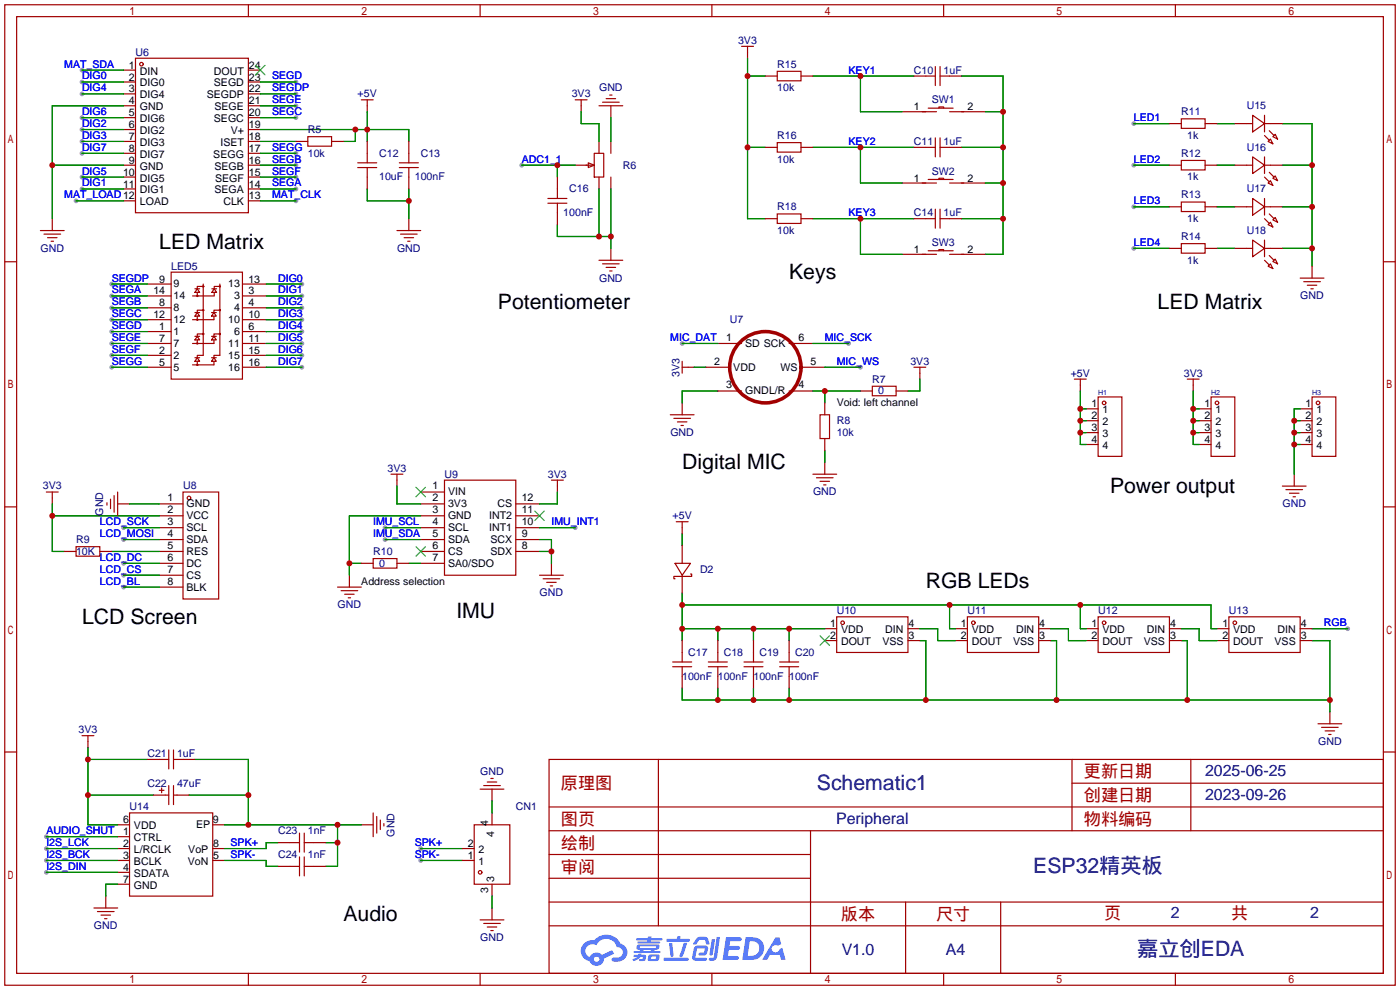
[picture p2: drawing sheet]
<svg xmlns="http://www.w3.org/2000/svg" width="299mm" height="212mm" viewBox="0 0 299 212" stroke-linecap="round" stroke-linejoin="round" font-family="sans-serif">
<defs><g id="words">
<g font-size="4.5">
<text x="34" y="53.3">LED Matrix</text>
<text x="168.7" y="59.6">Keys</text>
<text x="106.4" y="66">Potentiometer</text>
<text x="247.4" y="66">LED Matrix</text>
<text x="145.8" y="100.3">Digital MIC</text>
<text x="237.2" y="105.3">Power output</text>
<text x="197.9" y="125.7">RGB LEDs</text>
<text x="17.5" y="133.3">LCD Screen</text>
<text x="97.5" y="132">IMU</text>
<text x="73.4" y="196.8">Audio</text>
</g>
<g font-size="4.5" fill="#000080">
<text x="174.6" y="168.8">Schematic1</text>
<text x="220.8" y="186.6">ESP32精英板</text>
<text x="243" y="204.4">嘉立创EDA</text>
</g>
<g font-size="3.7" fill="#a00000">
<text x="231.6" y="166.2">更新日期</text>
<text x="119.9" y="168.7">原理图</text>
<text x="231.6" y="171.2">创建日期</text>
<text x="119.9" y="176.3">图页</text>
<text x="231.6" y="176.3">物料编码</text>
<text x="119.9" y="181.4">绘制</text>
<text x="119.9" y="186.5">审阅</text>
<text x="179.7" y="196.6">版本</text>
<text x="200" y="196.6">尺寸</text>
<text x="236" y="196.4">页</text>
<text x="263.1" y="196.4">共</text>
</g>
<g font-size="3.4" fill="#000080">
<text x="257.6" y="165.9">2025-06-25</text>
<text x="257.6" y="171">2023-09-26</text>
<text x="178.7" y="176.1">Peripheral</text>
<text x="250.3" y="196.2">2</text>
<text x="280" y="196.2">2</text>
<text x="179.9" y="204">V1.0</text>
<text x="202.1" y="204">A4</text>
</g>
<g font-size="2.3" fill="#000080">
<text x="29" y="11.9">U6</text>
<text x="157.7" y="9.4">3V3</text>
<text x="166.1" y="14.4">R15</text>
<text x="195.3" y="15.7">C10</text>
<text x="201.7" y="15.7">1uF</text>
<text x="76.4" y="20.8">+5V</text>
<text x="122.2" y="20.8">3V3</text>
<text x="128" y="19.5">GND</text>
<text x="166.1" y="19.5">10k</text>
<text x="199.1" y="22.1">SW1</text>
<text x="266.4" y="23.3">U15</text>
<text x="65.8" y="28.4">R5</text>
<text x="166.1" y="29.7">R16</text>
<text x="252.5" y="24.6">R11</text>
<text x="253.7" y="29.7">1k</text>
<text x="65.8" y="33.5">10k</text>
<text x="81" y="33.5">C12</text>
<text x="89.9" y="33.5">C13</text>
<text x="166.1" y="34.8">10k</text>
<text x="195.3" y="31">C11</text>
<text x="201.7" y="31">1uF</text>
<text x="252.5" y="33.5">R12</text>
<text x="266.4" y="32.2">U16</text>
<text x="81" y="38.6">10uF</text>
<text x="88.6" y="38.6">100nF</text>
<text x="121.7" y="41.1">C16</text>
<text x="133.1" y="36">R6</text>
<text x="199.1" y="37.3">SW2</text>
<text x="253.7" y="38.6">1k</text>
<text x="266.4" y="41.1">U17</text>
<text x="120.4" y="46.2">100nF</text>
<text x="166.1" y="44.9">R18</text>
<text x="195.3" y="46.2">C14</text>
<text x="201.7" y="46.2">1uF</text>
<text x="252.5" y="42.4">R13</text>
<text x="253.7" y="47.5">1k</text>
<text x="8.7" y="53.8">GND</text>
<text x="84.9" y="53.8">GND</text>
<text x="166.1" y="50">10k</text>
<text x="199.1" y="52.5">SW3</text>
<text x="252.5" y="51.3">R14</text>
<text x="266.4" y="50">U18</text>
<text x="36.6" y="57.6">LED5</text>
<text x="253.7" y="56.4">1k</text>
<text x="128" y="60.2">GND</text>
<text x="277.9" y="64">GND</text>
<text x="156" y="69.1">U7</text>
<text x="194.6" y="77.9">3V3</text>
<text x="145.3" y="80.5" transform="rotate(-90 145.3 80.5)">3V3</text>
<text x="186.4" y="81.8">R7</text>
<text x="228.8" y="80.5">+5V</text>
<text x="253" y="80.5">3V3</text>
<text x="187.7" y="84.3">0</text>
<text x="143.3" y="93.2">GND</text>
<text x="178.8" y="90.6">R8</text>
<text x="178.8" y="93.2">10k</text>
<text x="82.8" y="100.8">3V3</text>
<text x="9.2" y="104.6">3V3</text>
<text x="39.1" y="104.6">U8</text>
<text x="95" y="102.1">U9</text>
<text x="117.1" y="102.1">3V3</text>
<text x="173.8" y="105.9">GND</text>
<text x="22.1" y="110.2" transform="rotate(-90 22.1 110.2)">GND</text>
<text x="143.7" y="111">+5V</text>
<text x="274.1" y="108.4">GND</text>
<text x="16.3" y="116">R9</text>
<text x="16.3" y="118.6">10K</text>
<text x="79.8" y="118.6">R10</text>
<text x="81" y="121.1">0</text>
<text x="149.6" y="122.4">D2</text>
<text x="72.2" y="130">GND</text>
<text x="115.3" y="127.5">GND</text>
<text x="178.8" y="131.3">U10</text>
<text x="206.8" y="131.3">U11</text>
<text x="234.7" y="131.3">U12</text>
<text x="262.6" y="131.3">U13</text>
<text x="147.1" y="140.2">C17</text>
<text x="154.7" y="140.2">C18</text>
<text x="162.3" y="140.2">C19</text>
<text x="169.9" y="140.2">C20</text>
<text x="145.8" y="145.3">100nF</text>
<text x="153.4" y="145.3">100nF</text>
<text x="161" y="145.3">100nF</text>
<text x="168.7" y="145.3">100nF</text>
<text x="16.8" y="156.7">3V3</text>
<text x="31.5" y="161.8">C21</text>
<text x="37.8" y="161.8">1uF</text>
<text x="281.7" y="159.2">GND</text>
<text x="102.6" y="165.6">GND</text>
<text x="27.7" y="173.2">U14</text>
<text x="31.5" y="168.1">C22</text>
<text x="37.8" y="168.1">47uF</text>
<text x="110.2" y="173.2">CN1</text>
<text x="59.4" y="178.3">C23</text>
<text x="65.8" y="178.3">1nF</text>
<text x="84.3" y="178.8" transform="rotate(-90 84.3 178.8)">GND</text>
<text x="59.4" y="183.4">C24</text>
<text x="65.8" y="183.4">1nF</text>
<text x="20.1" y="198.6">GND</text>
<text x="102.6" y="201.1">GND</text>
</g>
<g font-size="2.3" fill="#00f">
<text x="13.7" y="14.4">MAT_SDA</text>
<text x="17.5" y="17">DIG0</text>
<text x="58.2" y="17">SEGD</text>
<text x="181.4" y="15.7">KEY1</text>
<text x="17.5" y="19.5">DIG4</text>
<text x="58.2" y="22.1">SEGE</text>
<text x="58.2" y="19.5">SEGDP</text>
<text x="17.5" y="24.6">DIG6</text>
<text x="17.5" y="27.1">DIG2</text>
<text x="17.5" y="29.7">DIG3</text>
<text x="58.2" y="24.6">SEGC</text>
<text x="242.3" y="25.9">LED1</text>
<text x="17.5" y="32.2">DIG7</text>
<text x="58.2" y="34.8">SEGB</text>
<text x="58.2" y="32.2">SEGG</text>
<text x="111.5" y="34.8">ADC1_1</text>
<text x="181.4" y="31">KEY2</text>
<text x="242.3" y="34.8">LED2</text>
<text x="17.5" y="37.3">DIG5</text>
<text x="17.5" y="39.8">DIG1</text>
<text x="58.2" y="39.8">SEGA</text>
<text x="58.2" y="37.3">SEGF</text>
<text x="13.7" y="42.4">MAT_LOAD12</text>
<text x="58.2" y="42.4">MAT_CLK</text>
<text x="181.4" y="46.2">KEY3</text>
<text x="242.3" y="43.7">LED3</text>
<text x="242.3" y="52.5">LED4</text>
<text x="23.9" y="60.2">SEGDP</text>
<text x="23.9" y="65.2">SEGB</text>
<text x="23.9" y="62.7">SEGA</text>
<text x="59.4" y="65.2">DIG2</text>
<text x="59.4" y="62.7">DIG1</text>
<text x="59.4" y="60.2">DIG0</text>
<text x="23.9" y="70.3">SEGD</text>
<text x="23.9" y="67.8">SEGC</text>
<text x="59.4" y="70.3">DIG4</text>
<text x="59.4" y="67.8">DIG3</text>
<text x="23.9" y="77.9">SEGG</text>
<text x="23.9" y="75.4">SEGF</text>
<text x="23.9" y="72.9">SEGE</text>
<text x="59.4" y="77.9">DIG7</text>
<text x="59.4" y="75.4">DIG6</text>
<text x="59.4" y="72.9">DIG5</text>
<text x="143.3" y="72.9">MIC_DAT</text>
<text x="176.3" y="72.9">MIC_SCK</text>
<text x="178.8" y="77.9">MIC_WS</text>
<text x="21.3" y="112.2">LCD_SCK</text>
<text x="79.8" y="112.2">IMU_SCL</text>
<text x="117.9" y="112.2">IMU_INT1</text>
<text x="21.3" y="114.8">LCD_MOSI</text>
<text x="21.3" y="119.9">LCD_DC</text>
<text x="79.8" y="114.8">IMU_SDA</text>
<text x="21.3" y="122.4">LCD_CS</text>
<text x="21.3" y="124.9">LCD_BL</text>
<text x="283" y="133.8">RGB</text>
<text x="9.9" y="178.3">AUDIO_SHUT</text>
<text x="9.9" y="185.9">I2S_DIN</text>
<text x="9.9" y="180.8">I2S_LCK</text>
<text x="9.9" y="183.4">I2S_BCK</text>
<text x="49.3" y="183.4">SPK-</text>
<text x="49.3" y="180.8">SPK+</text>
<text x="88.6" y="183.4">SPK-</text>
<text x="88.6" y="180.8">SPK+</text>
</g>
<g font-size="2.3">
<text x="27.6" y="14.7">1</text>
<text x="27.6" y="17.2">2</text>
<text x="29.9" y="15.9">DIN</text>
<text x="45.7" y="15.9">DOUT</text>
<text x="53.2" y="17.2">23</text>
<text x="53.2" y="14.7">24</text>
<text x="27.6" y="19.8">3</text>
<text x="27.6" y="22.3">4</text>
<text x="29.9" y="18.5">DIG0</text>
<text x="29.9" y="21">DIG4</text>
<text x="29.9" y="23.6">GND</text>
<text x="44.2" y="21">SEGDP</text>
<text x="45.7" y="18.5">SEGD</text>
<text x="45.8" y="23.6">SEGE</text>
<text x="53.2" y="22.3">21</text>
<text x="53.2" y="19.8">22</text>
<text x="195.3" y="23.6">1</text>
<text x="206.8" y="23.6">2</text>
<text x="27.6" y="24.8">5</text>
<text x="27.6" y="27.4">6</text>
<text x="27.6" y="29.9">7</text>
<text x="29.9" y="26.1">DIG6</text>
<text x="29.9" y="28.6">DIG2</text>
<text x="45.7" y="26.1">SEGC</text>
<text x="49.3" y="28.6">V+</text>
<text x="53.2" y="29.9">18</text>
<text x="53.2" y="27.4">19</text>
<text x="53.2" y="24.8">20</text>
<text x="27.6" y="32.5">8</text>
<text x="27.6" y="35">9</text>
<text x="29.9" y="31.2">DIG3</text>
<text x="29.9" y="33.7">DIG7</text>
<text x="45.6" y="33.7">SEGG</text>
<text x="47.1" y="31.2">ISET</text>
<text x="53.2" y="35">16</text>
<text x="53.2" y="32.5">17</text>
<text x="26.3" y="37.5">10</text>
<text x="26.3" y="40.1">11</text>
<text x="29.9" y="36.3">GND</text>
<text x="29.9" y="38.8">DIG5</text>
<text x="29.9" y="41.3">DIG1</text>
<text x="45.8" y="41.3">SEGA</text>
<text x="45.8" y="36.3">SEGB</text>
<text x="46" y="38.8">SEGF</text>
<text x="53.2" y="40.1">14</text>
<text x="53.2" y="37.5">15</text>
<text x="195.3" y="38.8">1</text>
<text x="206.8" y="38.8">2</text>
<text x="29.9" y="43.9">LOAD</text>
<text x="47.7" y="43.9">CLK</text>
<text x="53.2" y="42.6">13</text>
<text x="195.3" y="54">1</text>
<text x="206.8" y="54">2</text>
<text x="32.8" y="62.9">14</text>
<text x="34" y="60.4">9</text>
<text x="34" y="65.5">8</text>
<text x="37.1" y="64">14</text>
<text x="37.1" y="61.4">9</text>
<text x="48.8" y="61.4">13</text>
<text x="50" y="64">3</text>
<text x="53.1" y="60.4">13</text>
<text x="53.1" y="65.5">4</text>
<text x="53.1" y="62.9">3</text>
<text x="32.8" y="68">12</text>
<text x="34" y="70.6">1</text>
<text x="37.1" y="69">12</text>
<text x="37.1" y="66.5">8</text>
<text x="37.1" y="71.6">1</text>
<text x="48.8" y="69">10</text>
<text x="50" y="71.6">6</text>
<text x="50" y="66.5">4</text>
<text x="53.1" y="68">10</text>
<text x="53.1" y="70.6">6</text>
<text x="34" y="73.1">7</text>
<text x="34" y="75.6">2</text>
<text x="37.1" y="74.1">7</text>
<text x="37.1" y="76.7">2</text>
<text x="48.8" y="76.7">15</text>
<text x="48.8" y="74.1">11</text>
<text x="53.1" y="75.6">15</text>
<text x="53.1" y="73.1">11</text>
<text x="152.7" y="77.9">2</text>
<text x="155.2" y="72.9">1</text>
<text x="159.3" y="74.1">SD SCK</text>
<text x="170.7" y="72.9">6</text>
<text x="173.2" y="77.9">5</text>
<text x="34" y="78.2">5</text>
<text x="37.1" y="79.2">5</text>
<text x="48.8" y="79.2">16</text>
<text x="53.1" y="78.2">16</text>
<text x="155.2" y="83">3</text>
<text x="156.7" y="79.2">VDD</text>
<text x="166.8" y="79.2">WS</text>
<text x="170.7" y="83">4</text>
<text x="159.3" y="84.3">GNDL/R</text>
<text x="178.8" y="86.8">Void: left channel</text>
<text x="233.3" y="87.1">1</text>
<text x="233.3" y="89.6">2</text>
<text x="235.6" y="88.3">1</text>
<text x="257.4" y="87.1">1</text>
<text x="257.4" y="89.6">2</text>
<text x="259.8" y="88.3">1</text>
<text x="279" y="87.1">1</text>
<text x="279" y="89.6">2</text>
<text x="281.4" y="88.3">1</text>
<text x="233.3" y="92.1">3</text>
<text x="233.3" y="94.7">4</text>
<text x="235.6" y="90.9">2</text>
<text x="235.6" y="93.4">3</text>
<text x="235.6" y="96">4</text>
<text x="257.4" y="92.1">3</text>
<text x="257.4" y="94.7">4</text>
<text x="259.8" y="90.9">2</text>
<text x="259.8" y="93.4">3</text>
<text x="259.8" y="96">4</text>
<text x="279" y="92.1">3</text>
<text x="279" y="94.7">4</text>
<text x="281.4" y="90.9">2</text>
<text x="281.4" y="93.4">3</text>
<text x="281.4" y="96">4</text>
<text x="35.8" y="107.2">1</text>
<text x="92.5" y="107.2">2</text>
<text x="92.5" y="104.6">1</text>
<text x="95.8" y="105.9">VIN</text>
<text x="111.5" y="107.2">12</text>
<text x="35.8" y="109.7">2</text>
<text x="35.8" y="112.2">3</text>
<text x="39.9" y="108.4">GND</text>
<text x="39.9" y="111">VCC</text>
<text x="39.9" y="113.5">SCL</text>
<text x="92.5" y="112.2">4</text>
<text x="92.5" y="109.7">3</text>
<text x="95.8" y="113.5">SCL</text>
<text x="95.8" y="111">GND</text>
<text x="95.8" y="108.4">3V3</text>
<text x="104.6" y="113.5">INT1</text>
<text x="104.6" y="111">INT2</text>
<text x="106.3" y="108.4">CS</text>
<text x="111.5" y="112.2">10</text>
<text x="111.5" y="109.7">11</text>
<text x="35.8" y="114.8">4</text>
<text x="35.8" y="117.3">5</text>
<text x="35.8" y="119.9">6</text>
<text x="39.9" y="116">SDA</text>
<text x="39.9" y="118.6">RES</text>
<text x="92.5" y="119.9">7</text>
<text x="92.5" y="117.3">6</text>
<text x="92.5" y="114.8">5</text>
<text x="95.8" y="118.6">CS</text>
<text x="95.8" y="116">SDA</text>
<text x="104.8" y="118.6">SDX</text>
<text x="104.8" y="116">SCX</text>
<text x="111.5" y="117.3">8</text>
<text x="111.5" y="114.8">9</text>
<text x="35.8" y="122.4">7</text>
<text x="35.8" y="124.9">8</text>
<text x="39.9" y="121.1">DC</text>
<text x="39.9" y="123.7">CS</text>
<text x="77.2" y="124.9">Address selection</text>
<text x="95.8" y="121.1">SA0/SDO</text>
<text x="39.9" y="126.2">BLK</text>
<text x="177.4" y="134.1">1</text>
<text x="177.4" y="136.6">2</text>
<text x="179.8" y="135.3">VDD</text>
<text x="179.8" y="137.9">DOUT</text>
<text x="188.6" y="137.9">VSS</text>
<text x="189.2" y="135.3">DIN</text>
<text x="194.2" y="136.6">3</text>
<text x="194.2" y="134.1">4</text>
<text x="205.4" y="134.1">1</text>
<text x="205.4" y="136.6">2</text>
<text x="207.7" y="135.3">VDD</text>
<text x="207.7" y="137.9">DOUT</text>
<text x="216.5" y="137.9">VSS</text>
<text x="217.2" y="135.3">DIN</text>
<text x="222.1" y="136.6">3</text>
<text x="222.1" y="134.1">4</text>
<text x="233.3" y="134.1">1</text>
<text x="233.3" y="136.6">2</text>
<text x="235.6" y="135.3">VDD</text>
<text x="235.6" y="137.9">DOUT</text>
<text x="244.5" y="137.9">VSS</text>
<text x="245.1" y="135.3">DIN</text>
<text x="250.1" y="136.6">3</text>
<text x="250.1" y="134.1">4</text>
<text x="261.2" y="134.1">1</text>
<text x="261.2" y="136.6">2</text>
<text x="263.6" y="135.3">VDD</text>
<text x="263.6" y="137.9">DOUT</text>
<text x="272.4" y="137.9">VSS</text>
<text x="273" y="135.3">DIN</text>
<text x="278" y="136.6">3</text>
<text x="278" y="134.1">4</text>
<text x="26.3" y="178.5">1</text>
<text x="26.3" y="176">6</text>
<text x="28.6" y="179.8">CTRL</text>
<text x="28.6" y="177.2">VDD</text>
<text x="41.9" y="177">EP</text>
<text x="45.5" y="176">9</text>
<text x="104.4" y="176.6" transform="rotate(-90 104.4 176.6)">4</text>
<text x="105.6" y="179" transform="rotate(-90 105.6 179)">4</text>
<text x="26.3" y="181">2</text>
<text x="26.3" y="183.6">3</text>
<text x="28.6" y="182.3">L/RCLK</text>
<text x="28.6" y="184.9">BCLK</text>
<text x="40.1" y="184.9">VoN</text>
<text x="40.2" y="182.3">VoP</text>
<text x="45.6" y="183.6">5</text>
<text x="45.6" y="181">8</text>
<text x="100" y="183.6">1</text>
<text x="100" y="181">2</text>
<text x="102.3" y="184.9">1</text>
<text x="102.3" y="182.3">2</text>
<text x="26.3" y="186.1">4</text>
<text x="26.3" y="188.7">7</text>
<text x="28.6" y="187.4">SDATA</text>
<text x="28.6" y="189.9">GND</text>
<text x="104.4" y="190.8" transform="rotate(-90 104.4 190.8)">3</text>
<text x="105.6" y="188.5" transform="rotate(-90 105.6 188.5)">3</text>
</g>
<g font-size="1.5" fill="#000080">
<text x="234.7" y="84.5">H1</text>
<text x="258.8" y="84.5">H2</text>
<text x="280.4" y="84.5">H3</text>
</g>
</g></defs>
<g fill="#999">
<circle cx="288" cy="134.4" r=".51"/>
<circle cx="242.3" cy="26.4" r=".51"/>
<circle cx="242.3" cy="35.3" r=".51"/>
<circle cx="242.3" cy="44.2" r=".51"/>
<circle cx="242.3" cy="53.1" r=".51"/>
<circle cx="17.5" cy="15" r=".51"/>
<circle cx="16.3" cy="42.9" r=".51"/>
<circle cx="63.2" cy="42.9" r=".51"/>
<circle cx="63.2" cy="40.4" r=".51"/>
<circle cx="63.2" cy="37.8" r=".51"/>
<circle cx="63.2" cy="35.3" r=".51"/>
<circle cx="63.2" cy="32.8" r=".51"/>
<circle cx="63.2" cy="25.1" r=".51"/>
<circle cx="63.2" cy="22.6" r=".51"/>
<circle cx="63.2" cy="20.1" r=".51"/>
<circle cx="63.2" cy="17.5" r=".51"/>
<circle cx="17.5" cy="17.5" r=".51"/>
<circle cx="17.5" cy="20.1" r=".51"/>
<circle cx="17.5" cy="25.1" r=".51"/>
<circle cx="17.5" cy="27.7" r=".51"/>
<circle cx="17.5" cy="30.2" r=".51"/>
<circle cx="17.5" cy="32.8" r=".51"/>
<circle cx="17.5" cy="37.8" r=".51"/>
<circle cx="17.5" cy="40.4" r=".51"/>
<circle cx="23.9" cy="60.7" r=".51"/>
<circle cx="23.9" cy="78.5" r=".51"/>
<circle cx="23.9" cy="75.9" r=".51"/>
<circle cx="23.9" cy="73.4" r=".51"/>
<circle cx="23.9" cy="70.9" r=".51"/>
<circle cx="23.9" cy="68.3" r=".51"/>
<circle cx="23.9" cy="65.8" r=".51"/>
<circle cx="23.9" cy="63.2" r=".51"/>
<circle cx="64.5" cy="78.5" r=".51"/>
<circle cx="64.5" cy="75.9" r=".51"/>
<circle cx="64.5" cy="73.4" r=".51"/>
<circle cx="64.5" cy="70.9" r=".51"/>
<circle cx="64.5" cy="68.3" r=".51"/>
<circle cx="64.5" cy="65.8" r=".51"/>
<circle cx="64.5" cy="63.2" r=".51"/>
<circle cx="64.5" cy="60.7" r=".51"/>
<circle cx="9.9" cy="186.4" r=".51"/>
<circle cx="9.9" cy="181.4" r=".51"/>
<circle cx="9.9" cy="183.9" r=".51"/>
<circle cx="9.9" cy="178.8" r=".51"/>
<circle cx="26.4" cy="112.8" r=".51"/>
<circle cx="26.4" cy="115.3" r=".51"/>
<circle cx="26.4" cy="120.4" r=".51"/>
<circle cx="26.4" cy="122.9" r=".51"/>
<circle cx="26.4" cy="125.5" r=".51"/>
<circle cx="89.9" cy="183.9" r=".51"/>
<circle cx="89.9" cy="181.4" r=".51"/>
<circle cx="82.3" cy="112.8" r=".51"/>
<circle cx="82.3" cy="115.3" r=".51"/>
<circle cx="122.9" cy="112.8" r=".51"/>
<circle cx="145.8" cy="73.4" r=".51"/>
<circle cx="181.4" cy="73.4" r=".51"/>
<circle cx="183.9" cy="78.5" r=".51"/>
<circle cx="111.5" cy="35.3" r=".51"/>
</g>
<g fill="none" stroke="#a10000" stroke-width=".25">
<path d="M1 1h297.2v209.6h-297.2zM3.6 3.6h292.1v204.4h-292.1zM53.1 1v2.6M102.6 1v2.6M152.1 1v2.6M201.7 1v2.6M251.2 1v2.6M1 55.9h2.6M295.7 55.9h2.5M1 108.3h2.6M295.7 108.3h2.5M1 160.7h2.6"/>
<path d="M117.3 162.3h178.4v45.7h-178.4zM117.3 177.5h178.4M117.3 172.5h178.4M140.7 162.3v35.6M173.2 177.5v30.5M229.1 162.3v15.2M229.1 167.4h66.6M254.5 162.3v15.2M295.7 160.7h2.5M117.3 182.6h55.9M117.3 197.9h178.4M117.3 192.8h178.4"/>
<path d="M117.3 187.7h55.9M193.5 192.8v15.2M213.9 192.8v15.2M53.1 208v2.6M102.6 208v2.6M152.1 208v2.6M201.7 208v2.6M251.2 208v2.6"/>
</g>
<g fill="#5487ff">
<path d="M155.2 200.3h2.6a.48 .48 0 0 1 .7 .4 .48 .48 0 0 1-.6 .4h-1.8l-.2 1.1h1.9a.43 .43 0 0 1 .4 .4 .43 .43 0 0 1-.5 .4h-1.9l-.2 1.3h1.7a.45 .45 0 0 1 .5 .2 .45 .45 0 0 1-.1 .6h-3.3z"/>
<path d="M165.7 200.3h.9l.4 1.5-.8 .3a.84 .84 0 0 0-1.2 .3 .84 .84 0 0 0 .4 1.1 .84 .84 0 0 0 1.1-.4l.1-.2 .6-.3 .7 2.5h-1l-.2-1h-2.1l-.6 1h-1.1z"/>
<path d="M152.1 200.8h.7l-.5 3.1a.36 .36 0 0 1-.3 .3 .36 .36 0 0 1-.4-.3z"/>
<path d="M153.2 200.2h.7l-.6 4.3a1.13 1.13 0 0 1-1.8 .6l.2-.4h.7l.2-.2z"/>
<path d="M148.9 200.6l.6-.4h1a.77 .77 0 0 1 .9 .5l.3 1-.2 .2h-.5l-.3-.9-.2-.2-1 .1-.7 1-.6-.1-.1-.2z"/>
<path d="M148.4 202.4l.6-.3h1.7a.81 .81 0 0 1 .7 .5 .81 .81 0 0 1-.2 .8 .81 .81 0 0 1-.9 .8h-.7a.32 .32 0 0 1-.3-.3 .32 .32 0 0 1 .4-.3h.7l.2-.9-1.6 .1-.4 1.8 2.2 .1a.32 .32 0 0 1 .3 .4 .32 .32 0 0 1-.4 .2h-2.2l-.5-.3-.1-.5z"/>
<path d="M141.9 204.7h5a.33 .33 0 0 1 .3 .3 .33 .33 0 0 1-.3 .3h-4.9l-.2-.1z"/>
<path d="M146.1 201.5h.8l-.7 2a.98 .98 0 0 1-.7 1.1l-.3-.3z"/>
<path d="M143 201.6h.7l.3 2.5a.34 .34 0 0 1-.3 .4 .34 .34 0 0 1-.4-.3z"/>
<path d="M142.5 200.7h2.1l.3-.6h.6l-.1 .6h1.7a.32 .32 0 0 1 .4 .3 .32 .32 0 0 1-.4 .3h-4.5l-.2-.2z"/>
<path d="M135.5 204.1h.9l.1-.3h.6v.3h.8a.82 .82 0 0 1-.5 1.3h-.8v-.4l.7-.1 .1-.3a.68 .68 0 0 0-1 .4l-1.1 .4-.1-.4 .9-.5h-.7z"/>
<path d="M136 200.5h2.4l.1-.3h.7v.3h2.2l.2 .3-.2 .2h-2.3v.2h1.8l.2 .3-.2 .1h-4.5l-.1-.4h2l.1-.2h-2.3l-.1-.2z"/>
<path d="M159.4 200.3l-.8 4.9h1.7a2.5 2.5 0 0 0 3-2.5 2.5 2.5 0 0 0-3.1-2.4zM160.3 201.1a1.61 1.61 0 0 1 2 1.5 1.61 1.61 0 0 1-1.8 1.7h-.7z"/>
<path d="M136.2 202a.55 .55 0 0 0-.2 .8 .55 .55 0 0 0 .7 .2l.1 .3h-1.3v.3l5.4 .1 .3-.2-.2-.2h-1.2l.2-.3a.7 .7 0 0 0 .8-.3 .7 .7 0 0 0 0-.8l-4.2-.1zM136.8 202.3l3.3-.1 .1 .1-.2 .3h-3.2zM137.5 203h1.7l-.2 .3h-1.4z"/>
<path d="M138.6 204.2a1.05 1.05 0 0 0 0 1.2 2.91 2.91 0 0 0 2.2-.2 .98 .98 0 0 0 0-1.2h-1.6zM139.2 204.5l.9-.1 .1 .4-.2 .2-.8-.1z"/>
<path d="M124.9 201.6a2.23 2.23 0 0 0-.7 2.3 2.23 2.23 0 0 0 1.8 1.6 1.58 1.58 0 0 0 1.8 .9 1.58 1.58 0 0 0 1.3-1.5l2.2-1.1-.5-.7-2.1 1a1.65 1.65 0 0 0-2.7 .4 1.45 1.45 0 0 1-.8-1.9 1.45 1.45 0 0 1 2-.7l.3 .1a2.3 2.3 0 0 1 2.3-1.3 2.3 2.3 0 0 1 2 1.7 1.12 1.12 0 0 1 1.3 1 1.12 1.12 0 0 1-1.1 1.2h-.7a.45 .45 0 0 0-.6 .4 .45 .45 0 0 0 .5 .5 2.21 2.21 0 0 0 2.2-.5 2.21 2.21 0 0 0 .5-2.3 2.13 2.13 0 0 0-1.3-1.1 3.3 3.3 0 0 0-5.6-.7l-1.1 .1zM127 205a.57 .57 0 0 1 1.1 0 .57 .57 0 0 1-1.1 0z"/>
</g>
<g fill="none" stroke="#008700" stroke-width=".25">
<path d="M17.5 15h8.9M17.5 17.5h8.9M55.6 17.5h7.6M159.8 16.3h3.8M159.8 12.4v34.3h3.8M173.7 16.3h21.6M183.9 16.3v7.6h8.9M205.5 16.3h8.9v38.1h-3.8M11.2 35.3h15.2M17.5 27.7h8.9M17.5 30.2h8.9M17.5 37.8h8.9"/>
<path d="M17.5 32.8h8.9M17.5 25.1h8.9M17.5 20.1h8.9M26.4 22.6h-15.2v24.1M55.6 35.3h7.6M55.6 22.6h7.6M55.6 27.7h31.8v2.5M55.6 30.2h7.6M55.6 37.8h7.6M55.6 32.8h7.6M55.6 25.1h7.6M55.6 20.1h7.6"/>
<path d="M75.9 27.7v2.5h-2.5M78.5 23.9v6.3M111.5 35.3h11.4M119.1 35.3v2.5M124.2 23.9v2.5h3.8v3.8M130.6 25.1v5.1M159.8 31.5h3.8M173.7 31.5h21.6M183.9 31.5v7.6h8.9M205.5 31.5h8.9M210.6 23.9h3.8M210.6 39.1h3.8"/>
<path d="M242.3 26.4h7.6M242.3 35.3h7.6M260.1 26.4h3.8M260.1 35.3h3.8M274.1 26.4h6.3v30.5M274.1 35.3h6.3M16.3 42.9h10.1M17.5 40.4h8.9M55.6 42.9h7.6M55.6 40.4h7.6M78.5 40.4v2.5h8.9M87.4 40.4v6.3"/>
<path d="M119.1 48v2.5h11.5M128 40.4v10.1M130.6 40.4v12.7M173.7 46.7h21.6M183.9 46.7v7.7h8.9M205.5 46.7h8.9M242.3 53.1h7.6M242.3 44.2h7.6M260.1 53.1h3.8M260.1 44.2h3.8M274.1 53.1h6.3M274.1 44.2h6.3"/>
<path d="M23.9 60.7h7.6M23.9 78.5h7.6M23.9 75.9h7.6M23.9 73.4h7.6M23.9 70.9h7.6M23.9 68.3h7.6M23.9 65.8h7.6M23.9 63.2h7.6M56.9 60.7h7.6M56.9 78.5h7.6M56.9 75.9h7.6M56.9 73.4h7.6"/>
<path d="M56.9 70.9h7.6M56.9 68.3h7.6M56.9 65.8h7.6M56.9 63.2h7.6M145.8 73.4h7.6M148.3 78.5h2.6M173.7 73.4h7.7M176.3 78.5h7.6M153.4 83.6h-7.6v2.5M173.7 83.6h10.2M176.3 83.6v2.5M176.3 96.3v2.5"/>
<path d="M196.6 81v2.6h-2.5M230.9 83.6v11.4h1.3M230.9 87.4h1.3M230.9 89.9h1.3M230.9 92.5h1.3M255 87.4h1.3M255 83.6v11.4h1.3M255 89.9h1.3M255 92.5h1.3M276.6 95h1.3M276.6 89.9h1.3M276.6 92.5h1.3"/>
<path d="M277.9 87.4h-1.3v13.9M11.2 107.7v10.2h2.5M11.2 110.2h22.8M23.9 117.9h10.1M26.4 112.8h7.6M26.4 115.3h7.6M27.7 107.7h6.3M82.3 112.8h7.6M82.3 115.3h7.6M84.8 103.9v3.8h5.1M89.9 110.2h-15.2v12.7M115.3 117.9h2.6"/>
<path d="M115.3 112.8h7.6M115.3 115.3h2.6v5.1M119.1 105.2v2.5h-3.8M145.8 114v2.6M26.4 120.4h7.6M26.4 122.9h7.6M26.4 125.5h7.6M74.7 120.4h2.5M87.4 120.4h2.5M145.8 134.4h30.5M145.8 129.3h113v5.1h1.3M145.8 126.7v10.2"/>
<path d="M153.4 134.4v2.5M161 134.4v2.5M168.7 134.4v2.5M196.6 134.4h3.8v2.5h3.8M196.6 136.9h1.3v12.7M202.9 129.3v5.1h1.3M224.5 134.4h3.8v2.5h3.9M224.5 136.9h1.3v12.7M230.9 129.3v5.1h1.3M252.5 134.4h3.8v2.5h3.8M252.5 136.9h1.2v12.7M280.4 134.4h7.6"/>
<path d="M280.4 136.9h3.8v15.2M18.8 159.8v16.5h6.3M145.8 147.1v2.5h138.4M153.4 147.1v2.5M161 147.1v2.5M168.7 147.1v2.5M9.9 178.8h15.2M18.8 169.9h14M18.8 162.3h12.7M40.4 169.9h12.7M41.7 162.3h11.4v14M48 176.3h29.2"/>
<path d="M72.1 176.3v8.9h-2.5M105.2 171.2v2.5M9.9 186.4h15.2M9.9 181.4h15.2M9.9 183.9h15.2M25.1 189h-2.5v2.5M48 183.9h8.9v1.3h2.5M59.4 180.1h-2.5v1.3h-8.9M69.6 180.1h2.5M89.9 181.4h8.9M89.9 183.9h8.9M105.2 191.5v2.6"/>
</g>
<g fill="none" stroke="#a10000" stroke-width=".25">
<path d="M26.4 15h2.6M26.4 17.5h2.6M29 12.4h24.1v33.1h-24.1zM53.1 15h2.5M53.1 17.5h2.5M158.5 9.9h2.5M159.8 9.9v2.5M163.6 16.3h2.5M166.1 15.2h5.1v2.1h-5.1zM171.2 16.3h2.5M195.3 16.3h4.6M199.9 14.2v4.1"/>
<path d="M200.9 16.3h4.6M200.9 14.2v4.1M26.4 20.1h2.6M26.4 22.6h2.6M26.4 25.1h2.6M26.4 27.7h2.6M26.4 30.2h2.6M26.4 32.8h2.6M26.4 35.3h2.6M26.4 37.8h2.6M53.1 20.1h2.5M53.1 22.6h2.5"/>
<path d="M53.1 25.1h2.5M53.1 27.7h2.5M53.1 30.2h2.5M53.1 32.8h2.5M53.1 35.3h2.5M53.1 37.8h2.5M63.2 30.2h2.6M65.8 29.2h5.1v2h-5.1zM70.9 30.2h2.5M76.5 35.8h4M76.5 34.8h4M77.2 21.3h2.6"/>
<path d="M78.5 21.3v2.6M78.5 30.2v4.6M78.5 35.8v4.6M85.3 35.8h4.1M85.3 34.8h4.1M87.4 30.2v4.6M87.4 35.8v4.6M119.1 37.8v4.6M122.9 35.3h3.6M122.9 21.3h2.6M124.2 21.3v2.6M125.7 34.8l1.3 .5-1.3 .5z"/>
<path d="M127 32.8h2v5h-2zM128 22.6h5.1M128 30.2v2.6M128 37.8v2.6M128.8 21.8h3.5M129.5 21.1h2.1M130.3 20.3h.5M130.6 22.6v2.5M130.6 30.2v2.6M130.6 37.8v2.6M163.6 31.5h2.5M166.1 30.5h5.1v2h-5.1z"/>
<path d="M171.2 31.5h2.5M192.8 23.9h7.4M192.8 39.1h7.4M195.3 31.5h4.6M198.4 23.1h5.3M198.4 38.4h5.3M199.9 29.5v4M200.7 23.1v-.2h1v.2M200.7 38.4v-.3h1v.3M200.9 29.5v4M200.9 31.5h4.6M202.9 23.9h7.7"/>
<path d="M202.9 39.1h7.7M249.9 35.3h2.6M249.9 26.4h2.6M252.5 25.4h5.1v2h-5.1zM252.5 34.3h5.1v2h-5.1zM257.6 35.3h2.5M257.6 26.4h2.5M263.9 35.3h3.8M263.9 26.4h3.8M267.7 24.6l2.6 1.8-2.6 1.8zM267.7 33.5l2.6 1.8-2.6 1.8zM270.3 35.3h3.8"/>
<path d="M270.3 26.4h3.8M270.3 24.6v3.6M270.3 33.5v3.6M270.3 29l1 1M270.3 37.8l1 1.1M271 30.2l.5-.5 .5 1zM271 39.1l.5-.5 .5 1zM271.3 27.9l1 1.1M271.3 36.8l1 1M272 29.2l.5-.5 .5 1zM272 38.1l.5-.5 .5 1zM8.6 49.3h5.1"/>
<path d="M9.4 50h3.6M10.2 50.8h2M10.9 51.6h.5M11.2 46.7v2.6M26.4 40.4h2.6M26.4 42.9h2.6M36.6 58.2h15.2v22.8h-15.2zM53.1 40.4h2.5M53.1 42.9h2.5M84.8 49.3h5.1M85.6 50h3.6M86.4 50.8h2"/>
<path d="M87.1 51.6h.5M87.4 46.7v2.6M117.1 43.4h4.1M117.1 42.4h4.1M119.1 43.4v4.6M128 55.6h5.1M128.8 56.4h3.5M129.5 57.2h2.1M130.3 57.9h.5M130.6 53.1v2.5M163.6 46.7h2.5M166.1 45.7h5.1v2.1h-5.1z"/>
<path d="M171.2 46.7h2.5M192.8 54.4h7.4M195.3 46.7h4.6M198.4 53.6h5.3M199.9 44.7v4.1M200.7 53.6v-.3h1v.3M200.9 44.7v4.1M200.9 46.7h4.6M202.9 54.4h7.7M249.9 44.2h2.6M249.9 53.1h2.6M252.5 43.2h5.1v2h-5.1z"/>
<path d="M252.5 52.1h5.1v2h-5.1zM257.6 44.2h2.5M257.6 53.1h2.5M263.9 44.2h3.8M263.9 53.1h3.8M267.7 42.4l2.6 1.8-2.6 1.8zM267.7 51.3l2.6 1.8-2.6 1.8zM270.3 42.4v3.6M270.3 51.3v3.6M270.3 44.2h3.8M270.3 46.7l1 1.1M270.3 53.1h3.8"/>
<path d="M270.3 55.6l1 1M271 48l.5-.5 .5 1zM271 56.9l.5-.5 .5 1zM271.3 45.7l1 1M271.3 54.6l1 1M272 47l.5-.5 .5 1zM272 55.9l.5-.5 .5 1zM277.9 59.4h5.1M280.4 56.9v2.5M31.5 78.5h5.1M31.5 75.9h5.1M31.5 63.2h5.1"/>
<path d="M31.5 60.7h5.1M31.5 68.3h5.1M31.5 73.4h5.1M31.5 65.8h5.1M31.5 70.9h5.1M41.1 63.2h4.6M41.7 76.5h1M41.7 71.9h1M41.7 66.8h1M41.7 61.7h1M42.2 76.5l.5 .7h-1zM42.2 71.9l.5 .7h-1z"/>
<path d="M42.2 66.8l.5 .8h-1zM42.2 61.7l.5 .8h-1zM42.2 62.5v.7M42.2 67.6v.7M42.2 72.6v.8M42.2 77.2v.8M43.4 60.7v15.2h-1.2v.6M43.4 71.4h-1.2v.5M43.4 66.3h-1.2v.5M43.4 61.2h-1.2v.5M45.2 76.5h1M45.2 71.9h1"/>
<path d="M45.2 66.8h1M45.3 61.7h1M45.7 76.5l.5 .7h-1zM45.7 71.9l.5 .7h-1zM45.7 66.8l.5 .8h-1zM45.7 67.6v.7h-4.6M45.7 72.6v.8h-4.6M45.7 77.2v.8h-4.6M45.8 61.7l.5 .8h-1zM45.8 62.5v.7M47 60.7v15.2h-1.3v.6M47 71.4h-1.3v.5"/>
<path d="M47 66.3h-1.3v.5M47.1 61.2h-1.3v.5M51.8 78.5h5.1M51.8 75.9h5.1M51.8 63.2h5.1M51.8 60.7h5.1M51.8 68.3h5.1M51.8 73.4h5.1M51.8 65.8h5.1M51.8 70.9h5.1M145.8 77.2v2.6M145.8 78.5h2.5"/>
<path d="M150.9 78.5h5.1M153.4 73.4h5.1M168.7 73.4h5M171.2 78.5h5.1M195.3 78.5h2.6M196.6 78.5v2.5M278.6 60.2h3.6M279.4 61h2M280.2 61.7h.5M143.3 88.6h5M144 89.4h3.6M144.8 90.2h2"/>
<path d="M145.5 90.9h.5M145.8 86.1v2.5M153.4 83.6h5.1M168.7 83.6h5M175.3 88.6h2v5.1h-2zM176.3 86.1v2.5M176.3 93.7v2.6M176.3 98.8v2.5M183.9 83.6h2.5M186.4 82.5h5.1v2.1h-5.1zM191.5 83.6h2.6M229.6 81h2.6"/>
<path d="M230.9 81v2.6M232.2 87.4h2.5M232.2 89.9h2.5M232.2 92.5h2.5M232.2 95h2.5M234.7 84.8h5.1v12.7h-5.1zM253.7 81h2.6M255 81v2.6M256.3 87.4h2.5M256.3 89.9h2.5M256.3 92.5h2.5M256.3 95h2.5"/>
<path d="M258.8 84.8h5.1v12.7h-5.1zM277.9 87.4h2.5M277.9 89.9h2.5M277.9 92.5h2.5M277.9 95h2.5M280.4 84.8h5.1v12.7h-5.1zM9.9 105.2h2.5M11.2 105.2v2.5M13.7 117.9h2.6M16.3 116.8h5v2.1h-5zM21.3 117.9h2.6M22.9 107.4v.5"/>
<path d="M23.6 106.7v2M24.4 105.9v3.6M25.1 107.7h2.6M25.1 105.2v5M34 107.7h5.1M34 110.2h5.1M34 112.8h5.1M34 115.3h5.1M34 117.9h5.1M39.1 105.2h7.6v22.8h-7.6zM79.8 119.4h5v2h-5zM83.6 101.3h2.5"/>
<path d="M84.8 101.3v2.6M89.9 107.7h5.1M89.9 110.2h5.1M89.9 112.8h5.1M89.9 115.3h5.1M89.9 117.9h5.1M89.9 105.2h5.1M95 102.6h15.2v20.3h-15.2zM110.2 107.7h5.1M110.2 110.2h5.1M110.2 112.8h5.1M110.2 115.3h5.1"/>
<path d="M110.2 117.9h5.1M117.9 102.6h2.5M119.1 102.6v2.6M144.5 111.5h2.6M145.8 111.5v2.5M145.8 116.6v3.8M173.7 101.3h5.1M174.5 102.1h3.6M175.3 102.9h2M176 103.6h.5M274.1 103.9h5M274.8 104.6h3.6"/>
<path d="M275.6 105.4h2M276.4 106.2h.5M276.6 101.3v2.6M34 120.4h5.1M34 122.9h5.1M34 125.5h5.1M72.1 125.5h5.1M72.9 126.2h3.6M73.7 127h2M74.4 127.8h.5M74.7 122.9v2.6M77.2 120.4h2.6"/>
<path d="M84.8 120.4h2.6M89.9 120.4h5.1M115.3 122.9h5.1M116.1 123.7h3.5M116.8 124.5h2.1M117.6 125.2h.5M117.9 120.4v2.5M144.3 120.4h3.3l-1.8 2.5zM145.8 122.9v3.8M145.8 136.9v4.6M147.6 122.7h.2v.5h-3.8v.5h.3M153.4 136.9v4.6"/>
<path d="M161 136.9v4.6M168.7 136.9v4.6M176.3 134.4h2.5M176.3 136.9h2.5M178.8 131.8h15.3v7.6h-15.3zM194.1 134.4h2.5M194.1 136.9h2.5M204.2 134.4h2.6M204.2 136.9h2.6M206.8 131.8h15.2v7.6h-15.2zM222 134.4h2.5M222 136.9h2.5"/>
<path d="M232.2 134.4h2.5M232.2 136.9h2.5M234.7 131.8h15.2v7.6h-15.2zM249.9 134.4h2.6M249.9 136.9h2.6M260.1 134.4h2.5M260.1 136.9h2.5M262.6 131.8h15.3v7.6h-15.3zM277.9 134.4h2.5M277.9 136.9h2.5M17.5 157.2h2.6M18.8 157.2v2.6"/>
<path d="M143.8 142.5h4M143.8 141.5h4M145.8 142.5v4.6M151.4 142.5h4M151.4 141.5h4M153.4 142.5v4.6M159 142.5h4.1M159 141.5h4.1M161 142.5v4.6M166.6 142.5h4.1M166.6 141.5h4.1M168.7 142.5v4.6"/>
<path d="M281.7 154.7h5.1M282.4 155.4h3.6M283.2 156.2h2M284 157h.5M284.2 152.1v2.6M25.1 178.8h2.6M25.1 176.3h2.6M27.7 173.7h17.8v17.8h-17.8zM31.5 162.3h4.6M32.8 169.9h3.3M34 168.9h1.1M34.5 168.4v1"/>
<path d="M36.1 160.3v4M36.1 167.9v4.1M37.1 169.9h3.3M37.1 160.3v4M37.1 167.9v4.1M37.1 162.3h4.6M45.5 176.3h2.5M64 178.1v4M65 178.1v4M77.2 176.3h2.6M79.8 173.7v5.1M80.5 174.5v3.6"/>
<path d="M81.3 175.3v2M82 176v.5M101.3 176.3h7.7v12.7h-7.7zM102.6 168.7h5.1M103.4 167.9h3.5M104.1 167.1h2.1M104.9 166.4h.5M105.2 168.7v2.5M105.2 173.7v2.6M20.1 194.1h5M20.8 194.8h3.6M21.6 195.6h2"/>
<path d="M22.4 196.3h.5M22.6 191.5v2.6M25.1 181.4h2.6M25.1 183.9h2.6M25.1 186.4h2.6M25.1 189h2.6M45.5 181.4h2.5M45.5 183.9h2.5M59.4 180.1h4.6M59.4 185.2h4.6M64 183.1v4.1M65 180.1h4.6"/>
<path d="M65 183.1v4.1M65 185.2h4.6M98.8 181.4h2.5M98.8 183.9h2.5M102.6 196.6h5.1M103.4 197.4h3.5M104.1 198.1h2.1M104.9 198.9h.5M105.2 189v2.5M105.2 194.1v2.5"/>
<circle cx="30.2" cy="13.7" r=".38"/>
<circle cx="42.2" cy="73.4" r=".13"/>
<circle cx="42.2" cy="68.3" r=".13"/>
<circle cx="42.2" cy="63.2" r=".13"/>
<circle cx="42.2" cy="78" r=".13"/>
<circle cx="43.4" cy="61.2" r=".13"/>
<circle cx="43.4" cy="66.3" r=".13"/>
<circle cx="43.4" cy="71.4" r=".13"/>
<circle cx="47" cy="61.2" r=".13"/>
<circle cx="47" cy="66.3" r=".13"/>
<circle cx="47" cy="71.4" r=".13"/>
<circle cx="236" cy="86.1" r=".38"/>
<circle cx="260.1" cy="86.1" r=".38"/>
<circle cx="281.7" cy="86.1" r=".38"/>
<circle cx="40.4" cy="106.4" r=".38"/>
<circle cx="180.1" cy="133.1" r=".38"/>
<circle cx="208" cy="133.1" r=".38"/>
<circle cx="236" cy="133.1" r=".38"/>
<circle cx="263.9" cy="133.1" r=".38"/>
<circle cx="102.6" cy="186.4" r=".38"/>
</g>
<path d="M54.6 14l2 2M56.6 14l-2 2M88.9 116.8l2 2.1M88.9 104.1l2 2.1M90.9 116.8l-2 2.1M90.9 104.1l-2 2.1M114.3 109.2l2 2.1M116.3 109.2l-2 2.1M175.3 135.9l2 2M177.3 135.9l-2 2" fill="none" stroke="#3c3" stroke-width=".25"/>
<circle cx="163.6" cy="78.5" r="7.6" fill="none" stroke="#a10000" stroke-width=".76"/>
<g fill="#c00">
<circle cx="284.2" cy="149.6" r=".63"/>
<circle cx="225.8" cy="149.6" r=".63"/>
<circle cx="197.9" cy="149.6" r=".63"/>
<circle cx="253.7" cy="149.6" r=".63"/>
<circle cx="153.4" cy="149.6" r=".63"/>
<circle cx="161" cy="149.6" r=".63"/>
<circle cx="168.7" cy="149.6" r=".63"/>
<circle cx="230.9" cy="129.3" r=".63"/>
<circle cx="202.9" cy="129.3" r=".63"/>
<circle cx="145.8" cy="129.3" r=".63"/>
<circle cx="145.8" cy="134.4" r=".63"/>
<circle cx="153.4" cy="134.4" r=".63"/>
<circle cx="161" cy="134.4" r=".63"/>
<circle cx="168.7" cy="134.4" r=".63"/>
<circle cx="280.4" cy="35.3" r=".63"/>
<circle cx="280.4" cy="44.2" r=".63"/>
<circle cx="280.4" cy="53.1" r=".63"/>
<circle cx="11.2" cy="35.3" r=".63"/>
<circle cx="78.5" cy="27.7" r=".63"/>
<circle cx="75.9" cy="27.7" r=".63"/>
<circle cx="87.4" cy="42.9" r=".63"/>
<circle cx="183.9" cy="16.3" r=".63"/>
<circle cx="183.9" cy="31.5" r=".63"/>
<circle cx="214.4" cy="39.1" r=".63"/>
<circle cx="214.4" cy="31.5" r=".63"/>
<circle cx="214.4" cy="23.9" r=".63"/>
<circle cx="214.4" cy="46.7" r=".63"/>
<circle cx="276.6" cy="95" r=".63"/>
<circle cx="276.6" cy="89.9" r=".63"/>
<circle cx="276.6" cy="92.5" r=".63"/>
<circle cx="230.9" cy="87.4" r=".63"/>
<circle cx="230.9" cy="89.9" r=".63"/>
<circle cx="230.9" cy="92.5" r=".63"/>
<circle cx="255" cy="87.4" r=".63"/>
<circle cx="255" cy="89.9" r=".63"/>
<circle cx="255" cy="92.5" r=".63"/>
<circle cx="53.1" cy="169.9" r=".63"/>
<circle cx="53.1" cy="176.3" r=".63"/>
<circle cx="72.1" cy="176.3" r=".63"/>
<circle cx="72.1" cy="180.1" r=".63"/>
<circle cx="18.8" cy="162.3" r=".63"/>
<circle cx="18.8" cy="169.9" r=".63"/>
<circle cx="183.9" cy="46.7" r=".63"/>
<circle cx="11.2" cy="110.2" r=".63"/>
<circle cx="74.7" cy="120.4" r=".63"/>
<circle cx="117.9" cy="117.9" r=".63"/>
<circle cx="176.3" cy="83.6" r=".63"/>
<circle cx="128" cy="50.5" r=".63"/>
<circle cx="130.6" cy="50.5" r=".63"/>
<circle cx="119.1" cy="35.3" r=".63"/>
<circle cx="159.8" cy="31.5" r=".63"/>
<circle cx="159.8" cy="16.3" r=".63"/>
</g>
<use href="#words"/>
</svg>
